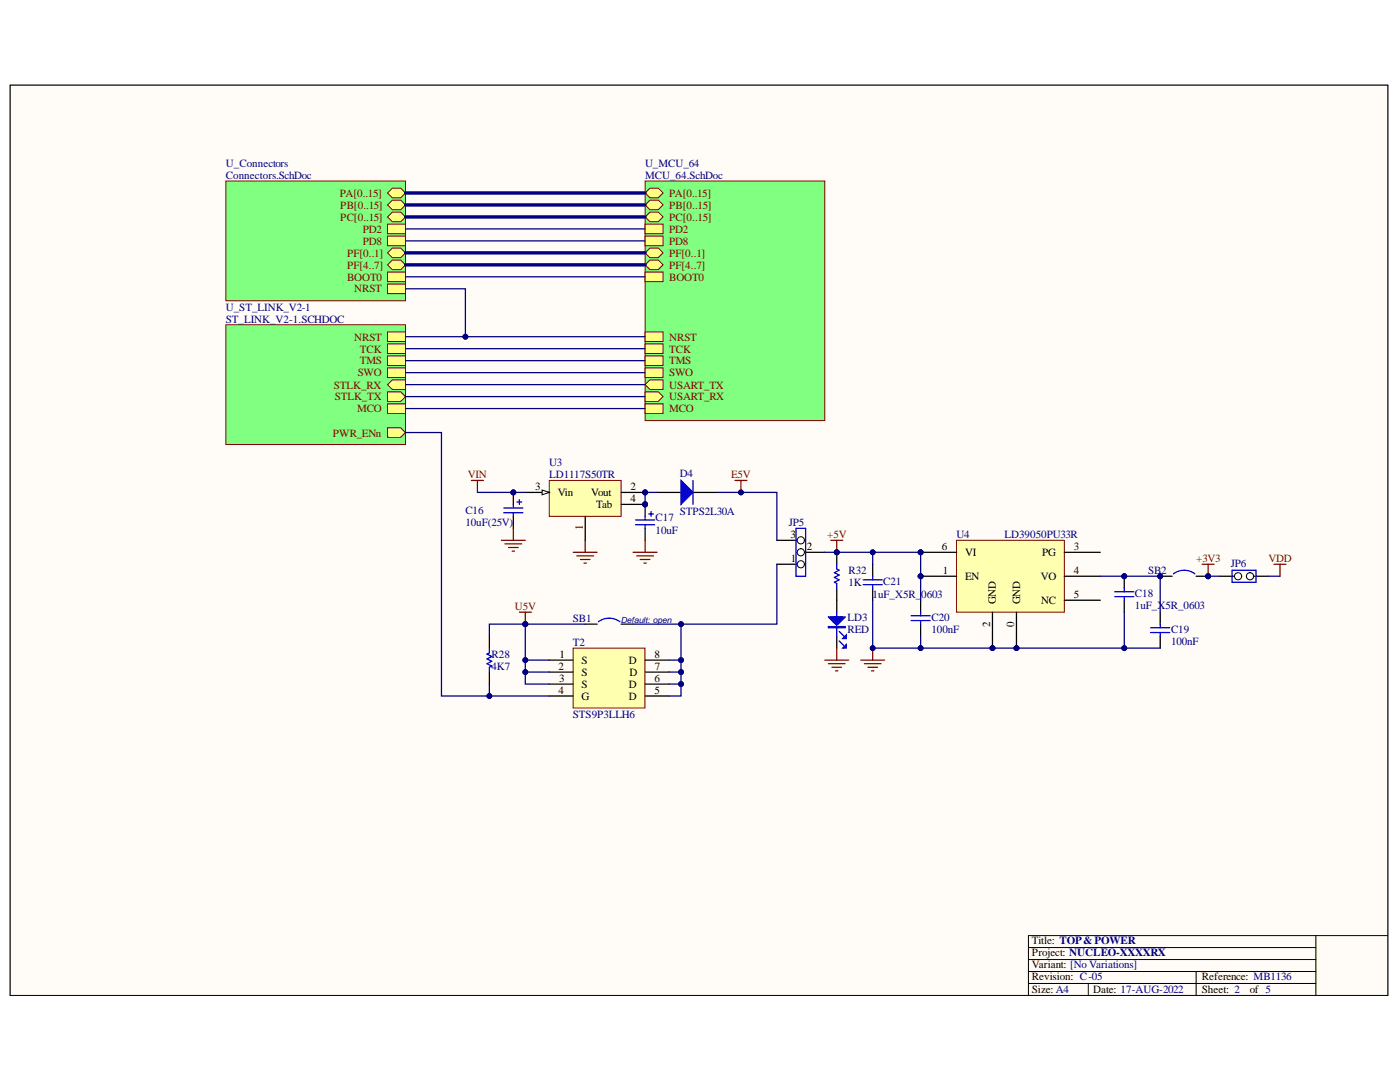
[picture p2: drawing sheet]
<svg xmlns="http://www.w3.org/2000/svg" width="279mm" height="216mm" viewBox="0 0 279 216" stroke-linecap="round" stroke-linejoin="round" font-family="sans-serif">
<defs><g id="words">
<g font-size="2.2" fill="#000080">
<text x="45.1" y="33.3">U_Connectors</text>
<text x="45.1" y="35.7">Connectors.SchDoc</text>
<text x="128.7" y="33.3">U_MCU_64</text>
<text x="128.7" y="35.7">MCU_64.SchDoc</text>
<text x="45.1" y="62">U_ST_LINK_V2-1</text>
<text x="45.1" y="64.4">ST_LINK_V2-1.SCHDOC</text>
<text x="109.6" y="93">U3</text>
<text x="109.6" y="95.5">LD1117S50TR</text>
<text x="135.7" y="95.2">D4</text>
<text x="92.9" y="102.6">C16</text>
<text x="92.9" y="105">10uF(25V)</text>
<text x="130.8" y="104">C17</text>
<text x="130.8" y="106.5">10uF</text>
<text x="135.7" y="102.8">STPS2L30A</text>
<text x="157.4" y="105">JP5</text>
<text x="190.9" y="107.4">U4</text>
<text x="200.5" y="107.4">LD39050PU33R</text>
<text x="245.6" y="113.1">JP6</text>
<text x="169.3" y="114.6">R32</text>
<text x="169.3" y="116.9">1K</text>
<text x="174.2" y="119.3">1uF_X5R_0603</text>
<text x="176.3" y="116.7">C21</text>
<text x="226.5" y="119.1">C18</text>
<text x="229.1" y="114.6">SB2</text>
<text x="114.4" y="124.1">SB1</text>
<text x="169.2" y="123.9">LD3</text>
<text x="185.9" y="123.9">C20</text>
<text x="226.5" y="121.5">1uF_X5R_0603</text>
<text x="98.1" y="131.3">R28</text>
<text x="114.4" y="128.9">T2</text>
<text x="169.2" y="126.2">RED</text>
<text x="185.9" y="126.2">100nF</text>
<text x="233.7" y="126.2">C19</text>
<text x="233.7" y="128.6">100nF</text>
<text x="98.1" y="133.7">4K7</text>
<text x="114.4" y="143.2">STS9P3LLH6</text>
</g>
<g font-size="2.2" fill="#800000">
<text x="67.8" y="39.2">PA[0..15]</text>
<text x="67.9" y="41.7">PB[0..15]</text>
<text x="133.6" y="39.2">PA[0..15]</text>
<text x="133.6" y="41.7">PB[0..15]</text>
<text x="67.9" y="44.1">PC[0..15]</text>
<text x="72.4" y="46.4">PD2</text>
<text x="133.6" y="44.1">PC[0..15]</text>
<text x="133.6" y="46.4">PD2</text>
<text x="69.3" y="53.6">PF[4..7]</text>
<text x="69.3" y="51.2">PF[0..1]</text>
<text x="72.4" y="48.8">PD8</text>
<text x="133.6" y="53.6">PF[4..7]</text>
<text x="133.6" y="48.8">PD8</text>
<text x="133.6" y="51.2">PF[0..1]</text>
<text x="69.3" y="56">BOOT0</text>
<text x="70.7" y="58.4">NRST</text>
<text x="133.6" y="56">BOOT0</text>
<text x="70.7" y="68">NRST</text>
<text x="71.8" y="70.4">TCK</text>
<text x="133.6" y="68">NRST</text>
<text x="133.6" y="70.4">TCK</text>
<text x="66.7" y="77.5">STLK_RX</text>
<text x="71.4" y="75.1">SWO</text>
<text x="71.8" y="72.7">TMS</text>
<text x="133.6" y="77.5">USART_TX</text>
<text x="133.6" y="72.7">TMS</text>
<text x="133.6" y="75.1">SWO</text>
<text x="66.8" y="79.9">STLK_TX</text>
<text x="71.3" y="82.3">MCO</text>
<text x="133.6" y="82.3">MCO</text>
<text x="133.6" y="79.9">USART_RX</text>
<text x="66.4" y="87.1">PWR_ENn</text>
<text x="93.4" y="95.5">VIN</text>
<text x="145.9" y="95.5">E5V</text>
<text x="165.1" y="107.4">+5V</text>
<text x="238.7" y="112.1">+3V3</text>
<text x="253.2" y="112.1">VDD</text>
<text x="102.8" y="121.7">U5V</text>
</g>
<g font-size="2.2">
<text x="106.8" y="97.8">3</text>
<text x="111.3" y="99">Vin</text>
<text x="118" y="99">Vout</text>
<text x="119" y="101.4">Tab</text>
<text x="125.9" y="97.8">2</text>
<text x="125.9" y="100.2">4</text>
<text x="116.3" y="105.8" transform="rotate(-90 116.3 105.8)">1</text>
<text x="157.7" y="107.4">3</text>
<text x="157.8" y="112.1">1</text>
<text x="161" y="109.8">2</text>
<text x="187.9" y="109.8">6</text>
<text x="192.6" y="110.9">VI</text>
<text x="208" y="110.9">PG</text>
<text x="214.3" y="109.8">3</text>
<text x="188.2" y="114.6">1</text>
<text x="192.6" y="115.8">EN</text>
<text x="207.7" y="115.8">VO</text>
<text x="214.3" y="114.6">4</text>
<text x="214.3" y="119.3">5</text>
<text x="197.6" y="125.1" transform="rotate(-90 197.6 125.1)">2</text>
<text x="198.8" y="120.5" transform="rotate(-90 198.8 120.5)">GND</text>
<text x="202.4" y="125.1" transform="rotate(-90 202.4 125.1)">0</text>
<text x="203.6" y="120.5" transform="rotate(-90 203.6 120.5)">GND</text>
<text x="207.8" y="120.5">NC</text>
<text x="111.6" y="131.3">1</text>
<text x="130.6" y="131.3">8</text>
<text x="111.5" y="133.7">2</text>
<text x="111.6" y="136.1">3</text>
<text x="116" y="132.5">S</text>
<text x="116" y="134.9">S</text>
<text x="116" y="137.2">S</text>
<text x="125.5" y="137.2">D</text>
<text x="125.5" y="132.5">D</text>
<text x="125.6" y="134.9">D</text>
<text x="130.6" y="136.1">6</text>
<text x="130.7" y="133.7">7</text>
<text x="111.5" y="138.4">4</text>
<text x="116" y="139.6">G</text>
<text x="125.5" y="139.6">D</text>
<text x="130.6" y="138.4">5</text>
<text x="206" y="188.4">Title: TOP&amp;POWER</text>
<text x="206" y="190.8">Project: NUCLEO-XXXXRX</text>
<text x="206" y="195.6">Revision: C-05</text>
<text x="206" y="193.2">Variant: [No Variations]</text>
<text x="239.9" y="195.6">Reference: MB1136</text>
<text x="206" y="198.2">Size: A4</text>
<text x="218.1" y="198.2">Date: 17-AUG-2022</text>
<text x="239.9" y="198.2">Sheet: 2</text>
<text x="249.4" y="198.2">of 5</text>
</g>
<text font-size="1.7" fill="#000080" x="123.9" y="124.2">Default: open</text>
</g></defs>
<path d="M2 17h275v181.6h-275z" fill-rule="evenodd" fill="#fffcf8"/>
<path d="M2 17h275v181.6h-275z" fill="none" stroke="#000" stroke-width=".2"/>
<path d="M2 17h275v181.6h-275z" fill-rule="evenodd" fill="#fffcf8"/>
<path d="M2 17h275v181.6h-275zM205.2 189.1h57.4M205.2 191.5h57.4M205.2 196.2h57.4M205.2 193.9h57.4M217.2 196.2v2.4M238.7 193.9v4.7M262.6 186.7v11.9M277 186.7h-71.8v11.9" fill="none" stroke="#000" stroke-width=".2"/>
<path d="M97.7 126.9v2.4M97.7 134.1v2.4" fill="none" stroke="#000" stroke-width=".25"/>
<path d="M97.7 129.3v1l-.5 .2 .9 .5-.9 .5 .9 .5-.9 .4 .9 .5-.4 .2v1" fill="none" stroke="#00f" stroke-width=".25"/>
<path d="M103.6 122.2h2.4M104.8 122.2v2.3" fill="none" stroke="#800000" stroke-width=".25"/>
<circle cx="104.8" cy="124.5" r=".48" fill="#000080"/>
<circle cx="104.8" cy="124.5" r=".48" fill="none" stroke="#000080" stroke-width=".2"/>
<path d="M239.9 112.6h2.4M241.1 112.6v2.4" fill="none" stroke="#800000" stroke-width=".25"/>
<circle cx="241.1" cy="115" r=".48" fill="#000080"/>
<circle cx="241.1" cy="115" r=".48" fill="none" stroke="#000080" stroke-width=".2"/>
<path d="M171.8 131.7h4.8M172.5 132.4h3.3M173.2 133.2h1.9M173.9 133.9h.5M174.2 129.3v2.4" fill="none" stroke="#800000" stroke-width=".25"/>
<circle cx="174.2" cy="129.3" r=".48" fill="#000080"/>
<circle cx="174.2" cy="129.3" r=".48" fill="none" stroke="#000080" stroke-width=".2"/>
<circle cx="224.4" cy="115" r=".48" fill="#000080"/>
<circle cx="224.4" cy="115" r=".48" fill="none" stroke="#000080" stroke-width=".2"/>
<path d="M224.4 115v2.4" fill="none" stroke="#000" stroke-width=".25"/>
<circle cx="224.4" cy="115" r=".48" fill="#000080"/>
<circle cx="224.4" cy="115" r=".48" fill="none" stroke="#000080" stroke-width=".2"/>
<path d="M183.7 119.8v2.4M224.4 119.8v2.4M183.7 124.5v2.4M231.5 122.2v2.3M231.5 126.9v2.4" fill="none" stroke="#000" stroke-width=".25"/>
<path d="M222.5 119.1h3.8M222.5 118.1h3.8M224.4 117.4v.7M224.4 119.1v.7M181.8 122.9h3.8M181.8 123.8h3.8M183.7 122.2v.7M183.7 123.8v.7M229.6 125.3h3.9M229.6 126.2h3.9M231.5 124.5v.8M231.5 126.2v.7" fill="none" stroke="#00f" stroke-width=".25"/>
<path d="M94.1 95.9h2.4M95.3 95.9v2.4M165.8 107.8h2.4M167 107.8v2.4" fill="none" stroke="#800000" stroke-width=".25"/>
<circle cx="167" cy="110.2" r=".48" fill="#000080"/>
<circle cx="167" cy="110.2" r=".48" fill="none" stroke="#000080" stroke-width=".2"/>
<path d="M254.3 112.6h2.3M255.4 112.6v2.4" fill="none" stroke="#800000" stroke-width=".25"/>
<path d="M243.5 115h4.3" fill="none" stroke="#000" stroke-width=".25"/>
<circle cx="247.1" cy="115" r=".72" fill="#f8fcff"/>
<circle cx="247.1" cy="115" r=".72" fill="none" stroke="#000" stroke-width=".2"/>
<path d="M248.8 115h4.3" fill="none" stroke="#000" stroke-width=".25"/>
<circle cx="249.5" cy="115" r=".72" fill="#f8fcff"/>
<circle cx="249.5" cy="115" r=".72" fill="none" stroke="#000" stroke-width=".2"/>
<path d="M245.9 113.8h4.8v2.4h-4.8z" fill="none" stroke="#00f" stroke-width=".25"/>
<path d="M45.1 64.8h35.8v23.9h-35.8z" fill-rule="evenodd" fill="#80ff80"/>
<path d="M45.1 64.8h35.8v23.9h-35.8z" fill="none" stroke="#800000" stroke-width=".2"/>
<path d="M77.3 71h3.6v1.9h-3.6z" fill-rule="evenodd" fill="#ffff80"/>
<path d="M77.3 71h3.6v1.9h-3.6z" fill="none" stroke="#800000" stroke-width=".2"/>
<path d="M77.3 68.6h3.6v1.9h-3.6z" fill-rule="evenodd" fill="#ffff80"/>
<path d="M77.3 68.6h3.6v1.9h-3.6z" fill="none" stroke="#800000" stroke-width=".2"/>
<path d="M77.3 80.6h3.6v1.9h-3.6z" fill-rule="evenodd" fill="#ffff80"/>
<path d="M77.3 80.6h3.6v1.9h-3.6z" fill="none" stroke="#800000" stroke-width=".2"/>
<path d="M77.3 66.2h3.6v1.9h-3.6z" fill-rule="evenodd" fill="#ffff80"/>
<path d="M77.3 66.2h3.6v1.9h-3.6z" fill="none" stroke="#800000" stroke-width=".2"/>
<path d="M77.3 76.7l1-.9h2.6v1.9h-2.6z" fill-rule="evenodd" fill="#ffff80"/>
<path d="M77.3 76.7l1-.9h2.6v1.9h-2.6z" fill="none" stroke="#800000" stroke-width=".2"/>
<path d="M77.3 78.2h2.7l.9 .9-.9 1h-2.7z" fill-rule="evenodd" fill="#ffff80"/>
<path d="M77.3 78.2h2.7l.9 .9-.9 1h-2.7z" fill="none" stroke="#800000" stroke-width=".2"/>
<path d="M77.3 73.4h3.6v1.9h-3.6z" fill-rule="evenodd" fill="#ffff80"/>
<path d="M77.3 73.4h3.6v1.9h-3.6z" fill="none" stroke="#800000" stroke-width=".2"/>
<path d="M77.3 85.4h2.7l.9 .9-.9 1h-2.7z" fill-rule="evenodd" fill="#ffff80"/>
<path d="M77.3 85.4h2.7l.9 .9-.9 1h-2.7z" fill="none" stroke="#800000" stroke-width=".2"/>
<path d="M167.5 126l.9 .9M167.5 127.9l.9 .9" fill="none" stroke="#00f" stroke-width=".25"/>
<path d="M168.2 127.4l.7-.7v.7z" fill="#00f"/>
<path d="M168.2 127.4l.7-.7v.7z" fill="none" stroke="#00f" stroke-width=".25"/>
<path d="M168.2 129.3l.7-.7v.7z" fill="#00f"/>
<g fill="none" stroke="#00f" stroke-width=".25">
<path d="M165.3 125h3.4v.3h-3.4zM165.6 123.3h2.8M165.8 123.1v.5h2.4v-.5M166 123.1v.7h1.9v-.7M166.3 123.1v1h1.4v-1M166.5 123.1v1.2h1v-1.2M166.8 123.1v1.4M166.8 125v.3M166.8 124.5l-1.5-1.4h3.4l-1.5 1.4M166.8 124.5h.4M167 122.2v4.7M167.2 123.1v1.4"/>
<path d="M167.2 125v.3M168.2 129.3l.7-.7v.7z"/>
</g>
<path d="M167 119.8v2.4M167 126.9v2.4" fill="none" stroke="#000" stroke-width=".25"/>
<path d="M164.6 131.7h4.8M165.3 132.4h3.4M166 133.1h1.9M166.8 133.9h.4M167 129.3v2.4" fill="none" stroke="#800000" stroke-width=".25"/>
<circle cx="167" cy="110.2" r=".48" fill="#000080"/>
<circle cx="167" cy="110.2" r=".48" fill="none" stroke="#000080" stroke-width=".2"/>
<path d="M167 110.2v2.4" fill="none" stroke="#000" stroke-width=".25"/>
<circle cx="167" cy="110.2" r=".48" fill="#000080"/>
<circle cx="167" cy="110.2" r=".48" fill="none" stroke="#000080" stroke-width=".2"/>
<path d="M167 117.4v2.4" fill="none" stroke="#000" stroke-width=".25"/>
<path d="M167 112.6v.9l.5 .3-1 .5 1 .4-1 .5 1 .5-1 .5 .5 .2v1" fill="none" stroke="#00f" stroke-width=".25"/>
<path d="M114.4 110.2h4.8M115.1 110.9h3.4M115.8 111.6h1.9M116.5 112.4h.5M116.8 107.8v2.4" fill="none" stroke="#800000" stroke-width=".25"/>
<circle cx="102.4" cy="98.3" r=".48" fill="#000080"/>
<circle cx="102.4" cy="98.3" r=".48" fill="none" stroke="#000080" stroke-width=".2"/>
<path d="M102.4 98.3v2.3" fill="none" stroke="#000" stroke-width=".25"/>
<circle cx="102.4" cy="98.3" r=".48" fill="#000080"/>
<circle cx="102.4" cy="98.3" r=".48" fill="none" stroke="#000080" stroke-width=".2"/>
<path d="M102.4 103v2.4" fill="none" stroke="#000" stroke-width=".25"/>
<path d="M103.6 99.7v.9M100.5 101.4h3.9M100.5 102.3h3.9M102.4 100.6v.8M102.4 102.3v.7M103.2 100.2h.9" fill="none" stroke="#00f" stroke-width=".25"/>
<circle cx="128.7" cy="100.6" r=".48" fill="#000080"/>
<circle cx="128.7" cy="100.6" r=".48" fill="none" stroke="#000080" stroke-width=".2"/>
<path d="M128.7 100.6v2.4" fill="none" stroke="#000" stroke-width=".25"/>
<circle cx="128.7" cy="100.6" r=".48" fill="#000080"/>
<circle cx="128.7" cy="100.6" r=".48" fill="none" stroke="#000080" stroke-width=".2"/>
<path d="M128.7 105.4v2.4" fill="none" stroke="#000" stroke-width=".25"/>
<path d="M126.8 103.8h3.9M126.8 104.7h3.9M128.7 103v.8M128.7 104.7v.7M129.5 102.6h.9M129.9 102.1v.9" fill="none" stroke="#00f" stroke-width=".25"/>
<path d="M100.1 107.8h4.7M100.8 108.5h3.3M101.5 109.2h1.9M102.2 110h.5M102.4 105.4v2.4" fill="none" stroke="#800000" stroke-width=".25"/>
<circle cx="128.7" cy="98.3" r=".48" fill="#000080"/>
<circle cx="128.7" cy="98.3" r=".48" fill="none" stroke="#000080" stroke-width=".2"/>
<circle cx="128.7" cy="100.6" r=".48" fill="#000080"/>
<circle cx="128.7" cy="100.6" r=".48" fill="none" stroke="#000080" stroke-width=".2"/>
<path d="M109.6 95.9h14.4v7.1h-14.4z" fill-rule="evenodd" fill="#ffffb0"/>
<path d="M109.6 95.9h14.4v7.1h-14.4z" fill="none" stroke="#800000" stroke-width=".2"/>
<path d="M104.8 98.3h4.8" fill="none" stroke="#000" stroke-width=".25"/>
<path d="M108.2 97.8l1.4 .5-1.4 .4z" fill="#f8fcff"/>
<path d="M108.2 97.8l1.4 .5-1.4 .4z" fill="none" stroke="#000" stroke-width=".2"/>
<path d="M124 98.3h4.7" fill="none" stroke="#000" stroke-width=".25"/>
<circle cx="128.7" cy="98.3" r=".48" fill="#000080"/>
<circle cx="128.7" cy="98.3" r=".48" fill="none" stroke="#000080" stroke-width=".2"/>
<path d="M116.8 103v4.8M124 100.6h4.7" fill="none" stroke="#000" stroke-width=".25"/>
<circle cx="128.7" cy="100.6" r=".48" fill="#000080"/>
<circle cx="128.7" cy="100.6" r=".48" fill="none" stroke="#000080" stroke-width=".2"/>
<path d="M45.1 36.1h35.8v23.9h-35.8z" fill-rule="evenodd" fill="#80ff80"/>
<path d="M45.1 36.1h35.8v23.9h-35.8z" fill="none" stroke="#800000" stroke-width=".2"/>
<path d="M77.3 38.5l1-1h1.7l.9 1-.9 1h-1.7z" fill-rule="evenodd" fill="#ffff80"/>
<path d="M77.3 38.5l1-1h1.7l.9 1-.9 1h-1.7z" fill="none" stroke="#800000" stroke-width=".2"/>
<path d="M77.3 40.9l1-1h1.7l.9 1-.9 1h-1.7z" fill-rule="evenodd" fill="#ffff80"/>
<path d="M77.3 40.9l1-1h1.7l.9 1-.9 1h-1.7z" fill="none" stroke="#800000" stroke-width=".2"/>
<path d="M77.3 43.3l1-1h1.7l.9 1-.9 .9h-1.7z" fill-rule="evenodd" fill="#ffff80"/>
<path d="M77.3 43.3l1-1h1.7l.9 1-.9 .9h-1.7z" fill="none" stroke="#800000" stroke-width=".2"/>
<path d="M77.3 52.8l1-.9h1.7l.9 .9-.9 1h-1.7z" fill-rule="evenodd" fill="#ffff80"/>
<path d="M77.3 52.8l1-.9h1.7l.9 .9-.9 1h-1.7z" fill="none" stroke="#800000" stroke-width=".2"/>
<path d="M77.3 44.7h3.6v1.9h-3.6z" fill-rule="evenodd" fill="#ffff80"/>
<path d="M77.3 44.7h3.6v1.9h-3.6z" fill="none" stroke="#800000" stroke-width=".2"/>
<path d="M77.3 47.1h3.6v1.9h-3.6z" fill-rule="evenodd" fill="#ffff80"/>
<path d="M77.3 47.1h3.6v1.9h-3.6z" fill="none" stroke="#800000" stroke-width=".2"/>
<path d="M77.3 50.5l1-1h1.7l.9 1-.9 .9h-1.7z" fill-rule="evenodd" fill="#ffff80"/>
<path d="M77.3 50.5l1-1h1.7l.9 1-.9 .9h-1.7z" fill="none" stroke="#800000" stroke-width=".2"/>
<path d="M77.3 56.7h3.6v1.9h-3.6z" fill-rule="evenodd" fill="#ffff80"/>
<path d="M77.3 56.7h3.6v1.9h-3.6z" fill="none" stroke="#800000" stroke-width=".2"/>
<path d="M77.3 54.3h3.6v1.9h-3.6z" fill-rule="evenodd" fill="#ffff80"/>
<path d="M77.3 54.3h3.6v1.9h-3.6z" fill="none" stroke="#800000" stroke-width=".2"/>
<path d="M128.7 36.1h35.9v47.8h-35.9z" fill-rule="evenodd" fill="#80ff80"/>
<path d="M128.7 36.1h35.9v47.8h-35.9z" fill="none" stroke="#800000" stroke-width=".2"/>
<path d="M128.7 66.2h3.6v1.9h-3.6z" fill-rule="evenodd" fill="#ffff80"/>
<path d="M128.7 66.2h3.6v1.9h-3.6z" fill="none" stroke="#800000" stroke-width=".2"/>
<path d="M128.7 80.6h3.6v1.9h-3.6z" fill-rule="evenodd" fill="#ffff80"/>
<path d="M128.7 80.6h3.6v1.9h-3.6z" fill="none" stroke="#800000" stroke-width=".2"/>
<path d="M128.7 78.2h2.7l.9 .9-.9 1h-2.7z" fill-rule="evenodd" fill="#ffff80"/>
<path d="M128.7 78.2h2.7l.9 .9-.9 1h-2.7z" fill="none" stroke="#800000" stroke-width=".2"/>
<path d="M128.7 76.7l1-.9h2.6v1.9h-2.6z" fill-rule="evenodd" fill="#ffff80"/>
<path d="M128.7 76.7l1-.9h2.6v1.9h-2.6z" fill="none" stroke="#800000" stroke-width=".2"/>
<path d="M128.7 38.5l1-1h1.7l.9 1-.9 1h-1.7z" fill-rule="evenodd" fill="#ffff80"/>
<path d="M128.7 38.5l1-1h1.7l.9 1-.9 1h-1.7z" fill="none" stroke="#800000" stroke-width=".2"/>
<path d="M128.7 40.9l1-1h1.7l.9 1-.9 1h-1.7z" fill-rule="evenodd" fill="#ffff80"/>
<path d="M128.7 40.9l1-1h1.7l.9 1-.9 1h-1.7z" fill="none" stroke="#800000" stroke-width=".2"/>
<path d="M128.7 43.3l1-1h1.7l.9 1-.9 .9h-1.7z" fill-rule="evenodd" fill="#ffff80"/>
<path d="M128.7 43.3l1-1h1.7l.9 1-.9 .9h-1.7z" fill="none" stroke="#800000" stroke-width=".2"/>
<path d="M128.7 52.8l1-.9h1.7l.9 .9-.9 1h-1.7z" fill-rule="evenodd" fill="#ffff80"/>
<path d="M128.7 52.8l1-.9h1.7l.9 .9-.9 1h-1.7z" fill="none" stroke="#800000" stroke-width=".2"/>
<path d="M128.7 44.7h3.6v1.9h-3.6z" fill-rule="evenodd" fill="#ffff80"/>
<path d="M128.7 44.7h3.6v1.9h-3.6z" fill="none" stroke="#800000" stroke-width=".2"/>
<path d="M128.7 68.6h3.6v1.9h-3.6z" fill-rule="evenodd" fill="#ffff80"/>
<path d="M128.7 68.6h3.6v1.9h-3.6z" fill="none" stroke="#800000" stroke-width=".2"/>
<path d="M128.7 71h3.6v1.9h-3.6z" fill-rule="evenodd" fill="#ffff80"/>
<path d="M128.7 71h3.6v1.9h-3.6z" fill="none" stroke="#800000" stroke-width=".2"/>
<path d="M128.7 73.4h3.6v1.9h-3.6z" fill-rule="evenodd" fill="#ffff80"/>
<path d="M128.7 73.4h3.6v1.9h-3.6z" fill="none" stroke="#800000" stroke-width=".2"/>
<path d="M128.7 47.1h3.6v1.9h-3.6z" fill-rule="evenodd" fill="#ffff80"/>
<path d="M128.7 47.1h3.6v1.9h-3.6z" fill="none" stroke="#800000" stroke-width=".2"/>
<path d="M128.7 50.5l1-1h1.7l.9 1-.9 .9h-1.7z" fill-rule="evenodd" fill="#ffff80"/>
<path d="M128.7 50.5l1-1h1.7l.9 1-.9 .9h-1.7z" fill="none" stroke="#800000" stroke-width=".2"/>
<path d="M128.7 54.3h3.6v1.9h-3.6z" fill-rule="evenodd" fill="#ffff80"/>
<path d="M128.7 54.3h3.6v1.9h-3.6z" fill="none" stroke="#800000" stroke-width=".2"/>
<path d="M116.8 124.5h2.4M124 124.5h2.3" fill="none" stroke="#000" stroke-width=".25"/>
<path d="M119.4 124.1a3.6 3.6 0 0 1 4.3 0" fill="none" stroke="#00f" stroke-width=".25"/>
<circle cx="231.5" cy="115" r=".48" fill="#000080"/>
<circle cx="231.5" cy="115" r=".48" fill="none" stroke="#000080" stroke-width=".2"/>
<circle cx="241.1" cy="115" r=".48" fill="#000080"/>
<circle cx="241.1" cy="115" r=".48" fill="none" stroke="#000080" stroke-width=".2"/>
<path d="M231.5 115h2.4" fill="none" stroke="#000" stroke-width=".25"/>
<circle cx="231.5" cy="115" r=".48" fill="#000080"/>
<circle cx="231.5" cy="115" r=".48" fill="none" stroke="#000080" stroke-width=".2"/>
<path d="M238.7 115h2.4" fill="none" stroke="#000" stroke-width=".25"/>
<circle cx="241.1" cy="115" r=".48" fill="#000080"/>
<circle cx="241.1" cy="115" r=".48" fill="none" stroke="#000080" stroke-width=".2"/>
<path d="M234.2 114.5a3.6 3.6 0 0 1 4.3 0" fill="none" stroke="#00f" stroke-width=".25"/>
<circle cx="183.7" cy="115" r=".48" fill="#000080"/>
<circle cx="183.7" cy="115" r=".48" fill="none" stroke="#000080" stroke-width=".2"/>
<circle cx="198.1" cy="129.3" r=".48" fill="#000080"/>
<circle cx="198.1" cy="129.3" r=".48" fill="none" stroke="#000080" stroke-width=".2"/>
<circle cx="202.9" cy="129.3" r=".48" fill="#000080"/>
<circle cx="202.9" cy="129.3" r=".48" fill="none" stroke="#000080" stroke-width=".2"/>
<circle cx="183.7" cy="110.2" r=".48" fill="#000080"/>
<circle cx="183.7" cy="110.2" r=".48" fill="none" stroke="#000080" stroke-width=".2"/>
<path d="M190.9 107.8h21.5v14.4h-21.5z" fill-rule="evenodd" fill="#ffffb0"/>
<path d="M190.9 107.8h21.5v14.4h-21.5z" fill="none" stroke="#800000" stroke-width=".2"/>
<path d="M183.7 115h7.2" fill="none" stroke="#000" stroke-width=".25"/>
<circle cx="183.7" cy="115" r=".48" fill="#000080"/>
<circle cx="183.7" cy="115" r=".48" fill="none" stroke="#000080" stroke-width=".2"/>
<path d="M198.1 122.2v7.1" fill="none" stroke="#000" stroke-width=".25"/>
<circle cx="198.1" cy="129.3" r=".48" fill="#000080"/>
<circle cx="198.1" cy="129.3" r=".48" fill="none" stroke="#000080" stroke-width=".2"/>
<path d="M212.4 115h7.2M212.4 119.8h7.2M202.9 122.2v7.1" fill="none" stroke="#000" stroke-width=".25"/>
<circle cx="202.9" cy="129.3" r=".48" fill="#000080"/>
<circle cx="202.9" cy="129.3" r=".48" fill="none" stroke="#000080" stroke-width=".2"/>
<path d="M183.7 110.2h7.2" fill="none" stroke="#000" stroke-width=".25"/>
<circle cx="183.7" cy="110.2" r=".48" fill="#000080"/>
<circle cx="183.7" cy="110.2" r=".48" fill="none" stroke="#000080" stroke-width=".2"/>
<path d="M155 107.8h5.5M212.4 110.2h7.2" fill="none" stroke="#000" stroke-width=".25"/>
<circle cx="159.8" cy="107.8" r=".72" fill="#f8fcff"/>
<circle cx="159.8" cy="107.8" r=".72" fill="none" stroke="#000" stroke-width=".2"/>
<path d="M159.1 110.2h5.5" fill="none" stroke="#000" stroke-width=".25"/>
<circle cx="159.8" cy="110.2" r=".72" fill="#f8fcff"/>
<circle cx="159.8" cy="110.2" r=".72" fill="none" stroke="#000" stroke-width=".2"/>
<path d="M155 112.6h5.5" fill="none" stroke="#000" stroke-width=".25"/>
<circle cx="159.8" cy="112.6" r=".72" fill="#f8fcff"/>
<circle cx="159.8" cy="112.6" r=".72" fill="none" stroke="#000" stroke-width=".2"/>
<path d="M158.9 105.4h1.9v9.6h-1.9zM172.2 116.7h3.9M172.2 115.7h3.9M174.2 115v.7M174.2 116.7v.7" fill="none" stroke="#00f" stroke-width=".25"/>
<path d="M174.2 112.6v2.4M174.2 117.4v2.4" fill="none" stroke="#000" stroke-width=".25"/>
<path d="M146.7 95.9h2.4M147.9 95.9v2.4" fill="none" stroke="#800000" stroke-width=".25"/>
<circle cx="147.9" cy="98.3" r=".48" fill="#000080"/>
<circle cx="147.9" cy="98.3" r=".48" fill="none" stroke="#000080" stroke-width=".2"/>
<path d="M126.3 110.2h4.8M127.1 110.9h3.3M127.8 111.6h1.9M128.5 112.4h.5M128.7 107.8v2.4" fill="none" stroke="#800000" stroke-width=".25"/>
<path d="M131.1 98.3h4.8M138.3 98.3h4.8" fill="none" stroke="#000" stroke-width=".25"/>
<path d="M135.9 95.9l2.4 2.4-2.4 2.3z" fill="#00f"/>
<path d="M135.9 95.9l2.4 2.4-2.4 2.3zM138.3 95.9v4.7" fill="none" stroke="#00f" stroke-width=".25"/>
<path d="M114.4 129.3h14.3v12h-14.3z" fill-rule="evenodd" fill="#ffffb0"/>
<path d="M114.4 129.3h14.3v12h-14.3z" fill="none" stroke="#800000" stroke-width=".2"/>
<path d="M109.6 131.7h4.8M109.6 134.1h4.8M109.6 136.5h4.8M109.6 138.9h4.8M128.7 131.7h4.8M128.7 136.5h4.8M128.7 138.9h4.8M128.7 134.1h4.8" fill="none" stroke="#000" stroke-width=".25"/>
<path d="M219.6 115h11.9v7.2" fill="none" stroke="#000080" stroke-width=".25"/>
<circle cx="231.5" cy="115" r=".48" fill="#000080"/>
<circle cx="231.5" cy="115" r=".48" fill="none" stroke="#000080" stroke-width=".2"/>
<circle cx="224.4" cy="115" r=".48" fill="#000080"/>
<circle cx="224.4" cy="115" r=".48" fill="none" stroke="#000080" stroke-width=".2"/>
<path d="M224.4 122.2v7.1" fill="none" stroke="#000080" stroke-width=".25"/>
<circle cx="224.4" cy="129.3" r=".48" fill="#000080"/>
<circle cx="224.4" cy="129.3" r=".48" fill="none" stroke="#000080" stroke-width=".2"/>
<path d="M174.2 112.6v-2.4h9.5v9.6" fill="none" stroke="#000080" stroke-width=".25"/>
<circle cx="183.7" cy="115" r=".48" fill="#000080"/>
<circle cx="183.7" cy="115" r=".48" fill="none" stroke="#000080" stroke-width=".2"/>
<circle cx="183.7" cy="110.2" r=".48" fill="#000080"/>
<circle cx="183.7" cy="110.2" r=".48" fill="none" stroke="#000080" stroke-width=".2"/>
<circle cx="174.2" cy="110.2" r=".48" fill="#000080"/>
<circle cx="174.2" cy="110.2" r=".48" fill="none" stroke="#000080" stroke-width=".2"/>
<path d="M241.1 115h2.4M253.1 115h2.3" fill="none" stroke="#000080" stroke-width=".25"/>
<circle cx="241.1" cy="115" r=".48" fill="#000080"/>
<circle cx="241.1" cy="115" r=".48" fill="none" stroke="#000080" stroke-width=".2"/>
<path d="M80.9 45.7h47.8M80.9 48.1h47.8M80.9 67.2h47.8" fill="none" stroke="#000080" stroke-width=".25"/>
<circle cx="92.9" cy="67.2" r=".48" fill="#000080"/>
<circle cx="92.9" cy="67.2" r=".48" fill="none" stroke="#000080" stroke-width=".2"/>
<path d="M80.9 57.6h12v9.6M80.9 69.6h47.8M80.9 72h47.8M80.9 74.4h47.8M80.9 76.7h47.8M80.9 79.1h47.8M80.9 81.5h47.8" fill="none" stroke="#000080" stroke-width=".25"/>
<circle cx="92.9" cy="67.2" r=".48" fill="#000080"/>
<circle cx="92.9" cy="67.2" r=".48" fill="none" stroke="#000080" stroke-width=".2"/>
<path d="M97.7 136.5v2.4" fill="none" stroke="#000080" stroke-width=".25"/>
<circle cx="97.7" cy="138.9" r=".48" fill="#000080"/>
<circle cx="97.7" cy="138.9" r=".48" fill="none" stroke="#000080" stroke-width=".2"/>
<path d="M95.3 98.3h9.5" fill="none" stroke="#000080" stroke-width=".25"/>
<circle cx="102.4" cy="98.3" r=".48" fill="#000080"/>
<circle cx="102.4" cy="98.3" r=".48" fill="none" stroke="#000080" stroke-width=".2"/>
<path d="M80.9 55.2h47.8M183.7 126.9v2.4" fill="none" stroke="#000080" stroke-width=".25"/>
<circle cx="183.7" cy="129.3" r=".48" fill="#000080"/>
<circle cx="183.7" cy="129.3" r=".48" fill="none" stroke="#000080" stroke-width=".2"/>
<path d="M174.2 119.8v9.5h57.3" fill="none" stroke="#000080" stroke-width=".25"/>
<circle cx="174.2" cy="129.3" r=".48" fill="#000080"/>
<circle cx="174.2" cy="129.3" r=".48" fill="none" stroke="#000080" stroke-width=".2"/>
<circle cx="183.7" cy="129.3" r=".48" fill="#000080"/>
<circle cx="183.7" cy="129.3" r=".48" fill="none" stroke="#000080" stroke-width=".2"/>
<circle cx="198.1" cy="129.3" r=".48" fill="#000080"/>
<circle cx="198.1" cy="129.3" r=".48" fill="none" stroke="#000080" stroke-width=".2"/>
<circle cx="202.9" cy="129.3" r=".48" fill="#000080"/>
<circle cx="202.9" cy="129.3" r=".48" fill="none" stroke="#000080" stroke-width=".2"/>
<circle cx="224.4" cy="129.3" r=".48" fill="#000080"/>
<circle cx="224.4" cy="129.3" r=".48" fill="none" stroke="#000080" stroke-width=".2"/>
<path d="M164.6 110.2h9.6" fill="none" stroke="#000080" stroke-width=".25"/>
<circle cx="174.2" cy="110.2" r=".48" fill="#000080"/>
<circle cx="174.2" cy="110.2" r=".48" fill="none" stroke="#000080" stroke-width=".2"/>
<circle cx="167" cy="110.2" r=".48" fill="#000080"/>
<circle cx="167" cy="110.2" r=".48" fill="none" stroke="#000080" stroke-width=".2"/>
<path d="M143.1 98.3h11.9v9.5" fill="none" stroke="#000080" stroke-width=".25"/>
<circle cx="147.9" cy="98.3" r=".48" fill="#000080"/>
<circle cx="147.9" cy="98.3" r=".48" fill="none" stroke="#000080" stroke-width=".2"/>
<path d="M131.1 98.3h-2.4v2.3" fill="none" stroke="#000080" stroke-width=".25"/>
<circle cx="128.7" cy="100.6" r=".48" fill="#000080"/>
<circle cx="128.7" cy="100.6" r=".48" fill="none" stroke="#000080" stroke-width=".2"/>
<circle cx="128.7" cy="98.3" r=".48" fill="#000080"/>
<circle cx="128.7" cy="98.3" r=".48" fill="none" stroke="#000080" stroke-width=".2"/>
<path d="M104.8 124.5v7.2h4.8" fill="none" stroke="#000080" stroke-width=".25"/>
<circle cx="104.8" cy="124.5" r=".48" fill="#000080"/>
<circle cx="104.8" cy="124.5" r=".48" fill="none" stroke="#000080" stroke-width=".2"/>
<circle cx="104.8" cy="131.7" r=".48" fill="#000080"/>
<circle cx="104.8" cy="131.7" r=".48" fill="none" stroke="#000080" stroke-width=".2"/>
<path d="M155 112.6v11.9h-28.7" fill="none" stroke="#000080" stroke-width=".25"/>
<circle cx="135.9" cy="124.5" r=".48" fill="#000080"/>
<circle cx="135.9" cy="124.5" r=".48" fill="none" stroke="#000080" stroke-width=".2"/>
<path d="M80.9 86.3h7.2v52.6h21.5" fill="none" stroke="#000080" stroke-width=".25"/>
<circle cx="97.7" cy="138.9" r=".48" fill="#000080"/>
<circle cx="97.7" cy="138.9" r=".48" fill="none" stroke="#000080" stroke-width=".2"/>
<path d="M104.8 134.1h4.8" fill="none" stroke="#000080" stroke-width=".25"/>
<circle cx="104.8" cy="134.1" r=".48" fill="#000080"/>
<circle cx="104.8" cy="134.1" r=".48" fill="none" stroke="#000080" stroke-width=".2"/>
<path d="M135.9 124.5v14.4h-2.4" fill="none" stroke="#000080" stroke-width=".25"/>
<circle cx="135.9" cy="124.5" r=".48" fill="#000080"/>
<circle cx="135.9" cy="124.5" r=".48" fill="none" stroke="#000080" stroke-width=".2"/>
<circle cx="135.9" cy="131.7" r=".48" fill="#000080"/>
<circle cx="135.9" cy="131.7" r=".48" fill="none" stroke="#000080" stroke-width=".2"/>
<circle cx="135.9" cy="134.1" r=".48" fill="#000080"/>
<circle cx="135.9" cy="134.1" r=".48" fill="none" stroke="#000080" stroke-width=".2"/>
<circle cx="135.9" cy="136.5" r=".48" fill="#000080"/>
<circle cx="135.9" cy="136.5" r=".48" fill="none" stroke="#000080" stroke-width=".2"/>
<path d="M133.5 136.5h2.4" fill="none" stroke="#000080" stroke-width=".25"/>
<circle cx="135.9" cy="136.5" r=".48" fill="#000080"/>
<circle cx="135.9" cy="136.5" r=".48" fill="none" stroke="#000080" stroke-width=".2"/>
<path d="M133.5 131.7h2.4" fill="none" stroke="#000080" stroke-width=".25"/>
<circle cx="135.9" cy="131.7" r=".48" fill="#000080"/>
<circle cx="135.9" cy="131.7" r=".48" fill="none" stroke="#000080" stroke-width=".2"/>
<path d="M133.5 134.1h2.4" fill="none" stroke="#000080" stroke-width=".25"/>
<circle cx="135.9" cy="134.1" r=".48" fill="#000080"/>
<circle cx="135.9" cy="134.1" r=".48" fill="none" stroke="#000080" stroke-width=".2"/>
<path d="M104.8 131.7v4.8h4.8" fill="none" stroke="#000080" stroke-width=".25"/>
<circle cx="104.8" cy="131.7" r=".48" fill="#000080"/>
<circle cx="104.8" cy="131.7" r=".48" fill="none" stroke="#000080" stroke-width=".2"/>
<circle cx="104.8" cy="134.1" r=".48" fill="#000080"/>
<circle cx="104.8" cy="134.1" r=".48" fill="none" stroke="#000080" stroke-width=".2"/>
<path d="M104.8 124.5h12" fill="none" stroke="#000080" stroke-width=".25"/>
<circle cx="104.8" cy="124.5" r=".48" fill="#000080"/>
<circle cx="104.8" cy="124.5" r=".48" fill="none" stroke="#000080" stroke-width=".2"/>
<path d="M104.8 124.5h-7.1v2.4" fill="none" stroke="#000080" stroke-width=".25"/>
<circle cx="104.8" cy="124.5" r=".48" fill="#000080"/>
<circle cx="104.8" cy="124.5" r=".48" fill="none" stroke="#000080" stroke-width=".2"/>
<path d="M80.9 38.5h47.8M80.9 40.9h47.8M80.9 52.8h47.8M80.9 43.3h47.8M80.9 50.5h47.8" fill="none" stroke="#000080" stroke-width=".68"/>
<use href="#words"/>
</svg>
